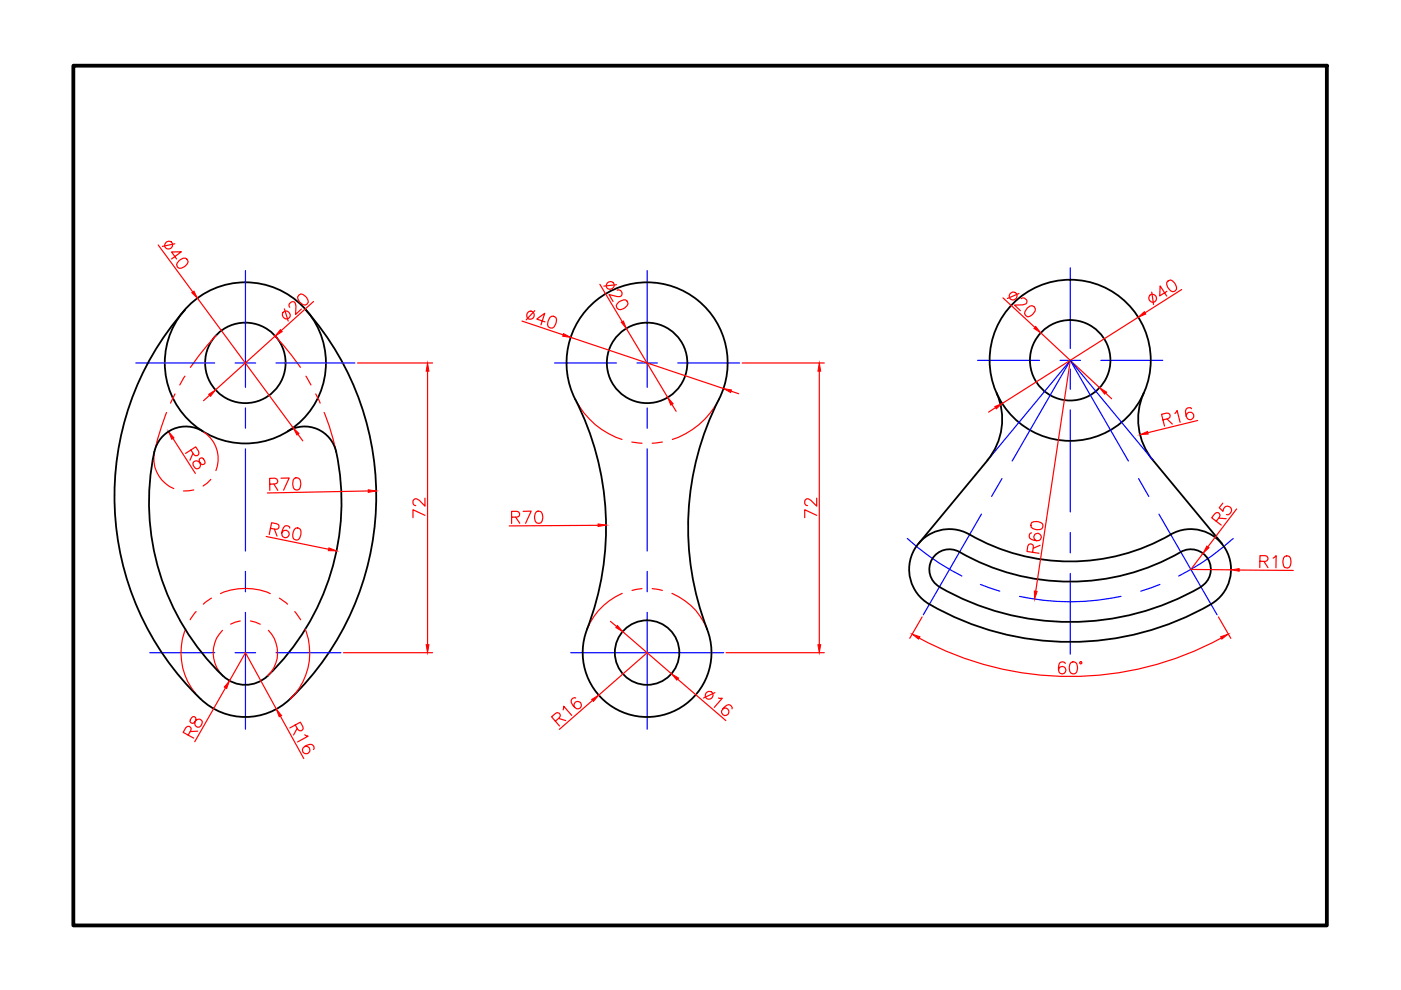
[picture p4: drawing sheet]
<svg xmlns="http://www.w3.org/2000/svg" width="297mm" height="210mm" viewBox="0 0 297 210" stroke-linecap="round" stroke-linejoin="round" font-family="sans-serif">
<!-- layer: Model -->
<g fill="none" stroke="#000" stroke-width=".38">
<path d="M39.2 65.7a59.6 59.6 0 0 0 4.4 83.4 13.7 13.7 0 0 0 17.9-.9 59.7 59.7 0 0 0 3.3-82.5M43 91.5a6.9 6.9 0 0 0-10.3 4.3 51.2 51.2 0 0 0 14.5 47.5M61 91.5a6.9 6.9 0 0 1 10.3 4.3 51 51 0 0 1-15.3 48.1 6.8 6.8 0 0 1-8.7-.6M211.3 83.3a13.7 13.7 0 0 1-1.9 14.3l-14.7 17.7M242.5 83.3a13.7 13.7 0 0 0 1.9 14.3l14.7 17.7M149.9 133.4a60.1 60.1 0 0 1 3.1-50.1 17.1 17.1 0 0 0-16.6-23.4 17.1 17.1 0 0 0-14.4 24.8 60.2 60.2 0 0 1 2.1 50 13.7 13.7 0 0 0 13.7 17.3 13.7 13.7 0 0 0 12.1-18.6M197 128.1a8.5 8.5 0 0 1-3.1-11.7 8.5 8.5 0 0 1 11.7-3.1 42.9 42.9 0 0 0 43.6-.5 8.5 8.5 0 0 1 10.9 4.2 8.5 8.5 0 0 1-3.4 11.1 59.7 59.7 0 0 1-59.7 0M199.2 124.4a4.3 4.3 0 0 1-1.6-5.8 4.3 4.3 0 0 1 5.8-1.6 47.2 47.2 0 0 0 47.6-.3 4.3 4.3 0 0 1 5.3 2.2 4.3 4.3 0 0 1-1.7 5.5M199.2 124.4a55.5 55.5 0 0 0 55.4 0"/>
<circle cx="52" cy="76.9" r="17.1"/>
<circle cx="52" cy="76.9" r="8.5"/>
<circle cx="137.2" cy="76.9" r="8.5"/>
<circle cx="226.9" cy="76.4" r="17.1"/>
<circle cx="226.9" cy="76.4" r="8.5"/>
<circle cx="137.2" cy="138.4" r="6.8"/>
</g>
<!-- layer: center -->
<g fill="none" stroke="#00f" stroke-width=".25">
<path d="M52 57.4v24.7M137.2 57.4v24.7M226.9 56.8v17.1M28.8 77h16.7M49.8 77h4.4M58.5 77h16.7M117.6 77h13.1M135.1 77h4.3M143.7 77h13.1M207.3 76.4h13.1M224.8 76.4h4.3M226.9 78.2v4.4"/>
<path d="M226.9 76.4l12.3 21.3M226.9 76.4l-12.3 21.3M226.9 76.4l-17.5 21.2M226.9 76.4l17.5 21.2M233.4 76.4h13.1M52 86.5v4.3M52 95.2v21.6M137.2 86.5v4.3M137.2 95.2v21.6M226.9 86.9v21.6M192.4 114.2a51.7 51.7 0 0 0 11.5 7.9M208.1 109l-12.3 21.3"/>
<path d="M212.4 101.5l-2.2 3.7M226.9 112.9v4.3M241.4 101.5l2.2 3.7M245.7 109l12.3 21.3M261.5 114.2a51.7 51.7 0 0 1-11.6 7.9M31.8 138.4h13.7M49.8 138.4h4.4M52 121.2v4.3M52 129.8v24.8M58.5 138.4h13.8M121 138.4h32.4M137.2 121.2v4.3"/>
<path d="M137.2 129.8v24.8M207.9 123.9l4.1 1.4M216.2 126.4a51.1 51.1 0 0 0 21.5 0M226.9 121.6v17.1M245.9 123.9l-4 1.4"/>
</g>
<!-- layer: phantom -->
<g fill="none" stroke="#f00" stroke-width=".25">
<path d="M39.2 79.8l-1.1 1.8M45.9 71.1a57.4 57.4 0 0 0-5.5 6.8M58.2 71.1a57.4 57.4 0 0 1 5.5 6.8M64.9 79.8l1 1.8M35.3 87.5a49.4 49.4 0 0 0-2.7 9.4 6.9 6.9 0 0 0 4.2 6.7M37.1 83.5l-.9 2M43 91.5a6.8 6.8 0 0 1 2.8 8.3M66.9 83.5l1 2M68.7 87.5a46 46 0 0 1 2.6 8.3M122 84.7a16.7 16.7 0 0 0 9.9 8.5M134 93.7l2.1 .3M140.4 93.7l-2.1 .3"/>
<path d="M152.4 84.7a17 17 0 0 1-9.8 8.5M41.1 103.9l-2.2 .2M44.7 101.6l-.8 .8-.8 .6M39.4 133.4a13.6 13.6 0 0 0 3.2 14.9M41.6 129.7l-1.3 1.7M44.8 126.8l-1.7 1.3M46.8 125.9a13.2 13.2 0 0 1 10.5 0M47.2 133.6a6.7 6.7 0 0 0 .1 9.7M50.9 131.7l-2 .6M53.1 131.7l2.1 .6M56.9 133.6a6.8 6.8 0 0 1-.1 9.7M59.2 126.8l1.8 1.3"/>
<path d="M62.5 129.7l1.2 1.7M64.7 133.4a13.5 13.5 0 0 1-3.2 14.9M131.9 125.8a13.8 13.8 0 0 0-7.4 7.7M136.1 124.8l-2.1 .4M138.3 124.8l2.1 .4M142.5 125.8a13.5 13.5 0 0 1 7.4 7.7"/>
</g>
<!-- layer: dim -->
<g fill="none" stroke="#f00" stroke-width=".25">
<path d="M33.5 51.9l7.4 10M36.4 54.9l2.1-1.5h-2.1l1 1.5M37.1 51.7l-2.7 .5M38 55.2l.9-.5a.8 .8 0 0 1 .8 .4 .8 .8 0 0 1 0 .8 2.2 2.2 0 0 1-1.7 1 .81 .81 0 0 1-.4-1.2zM247.6 59.6l.2-.1a1.18 1.18 0 0 1 1.4 .8l.2 .6a.79 .79 0 0 1-.3 .8 .79 .79 0 0 1-.9 0 2.09 2.09 0 0 1-.8-1.8zM41.9 63.2l20.3 27.5M58.3 71.2l-12.6 11.5M60.3 65.5l.8 2.6M61.4 65.2l-.1-.4a.83 .83 0 0 1 1.2-.7l.3 .8-.1 1.8 1.2-1.2M63.5 62.5a1.2 1.2 0 0 1 1.5 .6l.3 .5a.78 .78 0 0 1-.2 .9 .78 .78 0 0 1-.9 .1 2.05 2.05 0 0 1-1.1-1.6zM66.5 63.9l-6.9 6.2M75.8 77h15.9"/>
<path d="M90.6 78.7v58M110.7 68.1l8.7 2.9M113.4 65.9l-1.8 1.9M115.5 68.2l-1.7-.6 1.7-1.2-.8 2.5M116.6 67.3a.8 .8 0 0 1 .9-.2 .8 .8 0 0 1 .5 .7 2.24 2.24 0 0 1-.8 1.8 .85 .85 0 0 1-1.1-.8l.1-.6zM121 71.5l32.4 10.9M127.2 60.3l4.7 7.9M130.7 60.4l-2.7 .3M130.9 61.6l.1-.1a.83 .83 0 0 1 .9 .6 .67 .67 0 0 1-.7 .8l-2.1-.5 .9 1.5M130.9 64.4a2.22 2.22 0 0 1 1.7-.8 .8 .8 0 0 1 .3 1.2 1.93 1.93 0 0 1-1.7 .8 .8 .8 0 0 1-.3-1.2zM132.8 69.7l8.8 14.6M157.4 77h17.4"/>
<path d="M173.7 78.7v58M212.7 63.2l6.7 6.2M216 62.2l-2.4 1.1M216.5 63.3l.3-.1a.86 .86 0 0 1 .9 .6 .57 .57 0 0 1-.5 .7l-2.1 .2 1.2 1.2M217.9 65.3l.5-.4a.82 .82 0 0 1 .9 .1 .82 .82 0 0 1 .2 .9 2.18 2.18 0 0 1-1.6 1.3 .87 .87 0 0 1-.6-1.1zM220.7 70.6l12.4 11.6M241.3 67.3l-28.8 18.3M244.2 61.9l.4 2.7M247.4 61.8l-1.5 .9 .1-2.1 1.4 2.2M250.5 61.4l-7.7 4.9M36.7 93l4.7 7.4M40.5 95.4l.6 1a.68 .68 0 0 0 .9 .1l.2-.4-.1-.4-.6-1-2.2 1.4"/>
<path d="M40.9 96.1l-.6 1.5M41.1 97.9a1 1 0 0 1 1.5 .5 .54 .54 0 0 0 .9-.3 .93 .93 0 0 0-.9-1l-.4 .4 .1 .2a.96 .96 0 0 1 .2 1 .96 .96 0 0 1-.8 .7 1.01 1.01 0 0 1-.6-1.5zM44.4 83.8l-1.2 1.2M63.2 92.1l1 1.4M142.5 85.8l.9 1.4M155 82.9l1.6 .6M211 86.4l-1.4 1M234.4 83.4l1.3 1.1M246.6 89l1.4-.4a.6 .6 0 0 0-.3-1l-1.4 .2 .6 2.5M247.4 88.8l1.2 1.1M249.1 87.7l.5-.7 .6 2.5M252.6 86.7a.77 .77 0 0 0-1.1 0 1.96 1.96 0 0 0 .6 2.2 .81 .81 0 0 0 1-.6 .81 .81 0 0 0-.8-.9 .81 .81 0 0 0-.8 .9"/>
<path d="M253.9 89.2l-10.5 2.5M56.4 113.7l13.3 2.8M57.2 102.7l1.4-.2a.62 .62 0 0 0 .2-.7 .62 .62 0 0 0-.5-.4h-1.1v2.6M57.3 112l1.5 .2a.6 .6 0 0 0 .2-1l-1.4-.4-.5 2.5M58.1 102.6l.8 1.4M58.2 112.2l.5 1.5M59.6 101.4l1.7-.1-1.2 2.6M61.4 112a.72 .72 0 0 0-1-.5 2.02 2.02 0 0 0-.4 2.3 .8 .8 0 0 0 1.2-.1 .8 .8 0 0 0-.3-1.2 .8 .8 0 0 0-1.2 .5M62.4 112.3a.8 .8 0 0 1 1.2-.1 1.98 1.98 0 0 1-.4 2.3 .89 .89 0 0 1-1.1-.7v-.6zM62.4 101.4a.85 .85 0 0 1 1.2 .4 2.29 2.29 0 0 1-.2 2 .84 .84 0 0 1-1.2-.4 2.29 2.29 0 0 1 .2-2zM78.1 104.1l-21.4 .4M90.1 109.3l-2.5-1.2v1.7"/>
<path d="M90.1 105.6v1.7l-1.2-1.2a.79 .79 0 0 0-1.2-.1l-.1 .7 .2 .4 .4 .1M108.5 109.6l1.5-.1a.65 .65 0 0 0 0-1l-1.5-.1v2.6M109.3 109.6l.9 1.4M110.9 108.4h1.7l-1.2 2.6M113.7 108.5a.83 .83 0 0 1 1.2 .4 2.04 2.04 0 0 1-.2 1.9 .83 .83 0 0 1-1.2-.4 2.04 2.04 0 0 1 .2-1.9zM126.8 111.4l-18.8 .1M173.2 109.3l-2.6-1.2v1.7M173.2 105.6v1.7l-1.3-1.2a.72 .72 0 0 0-.7-.4 .72 .72 0 0 0-.6 .5l.1 .8 .5 .2M218.7 113a.73 .73 0 0 0-.4 1 1.98 1.98 0 0 0 2.3 .4 .79 .79 0 0 0-.2-1.2 .79 .79 0 0 0-1.2 .4 .79 .79 0 0 0 .6 1M218.8 110.8a2.06 2.06 0 0 1 2.3 .3 .86 .86 0 0 1-.6 1.2 2.06 2.06 0 0 1-1.9-.5v-.7zM218.9 117.1l.1-1.5a.66 .66 0 0 0-.9-.1l-.4 1.4 2.6 .4M220.5 115.6l-1.5 .6"/>
<path d="M221.8 110.3l-2.2 15M255.1 117.3l-2.6 3.4 8.5 .1M257.9 110.5l.8-1.2a.63 .63 0 0 0-.8-.6l-1 1.1 2 1.5M258.4 109.9l1.6 .1M259.3 106.7l-.8 1 .8 .7a.92 .92 0 0 1 .8-1.1 .92 .92 0 0 1 1 .9 .92 .92 0 0 1-1.1 .9M262.2 107.9l-6.1 8.1M267.1 119h1.1a.62 .62 0 0 0 .6-.4 .62 .62 0 0 0-.2-.7l-1.5-.1v2.6M268 119l.8 1.4M269.9 118.3l.7-.5-.1 2.6M272.4 118a.83 .83 0 0 1 1.2 .4 2.22 2.22 0 0 1-.3 1.9 .86 .86 0 0 1-1.2-.4 2.04 2.04 0 0 1 .3-1.9zM72.8 138.4h18.9M129.4 131.7l1.3 1.1"/>
<path d="M132.1 133.9l10.3 9M137.2 138.4l-10.3 9M153.9 138.4h20.9M194.9 135.3a67 67 0 0 0 64 0M195.5 130.8l-2.6 4.5M258.3 130.8l2.7 4.5M262.7 120.9h11.5M39.9 155.9l.6-1.4a.6 .6 0 0 0-.8-.4l-.9 1.2 2.3 1.2M40.6 152.2l-.3 .8a.55 .55 0 0 0 .9 .2 1 1 0 0 1 1.5-.5 .86 .86 0 0 1 0 1.1 .86 .86 0 0 1-1.2 .2 1.11 1.11 0 0 1 0-1.4 .5 .5 0 0 0-.6-.7zM41.9 155l-1.6 .1M47.8 145.8l-6.5 11.5M48.7 144.4l3.3-6 6.6 12"/>
<path d="M59.5 151.8l4.9 9M62.6 153.7l.8 1.2a.58 .58 0 0 0 .9-.5l-.6-1.3-2.3 1.2M63 154.4l-.8 1.4M64.6 158.3a.8 .8 0 0 1 1.1 .6 .8 .8 0 0 1-.9 .9 .8 .8 0 0 1-.6-1.2 2.16 2.16 0 0 1 1.9-.7 .72 .72 0 0 1 .4 1M64.6 155.8l.7 .3-2.2 1.2M117.7 152.9l.9-.7 .2-.4a.61 .61 0 0 0-.7-.7l-1.2 .9 1.7 1.9M118.4 152.3l1.5 .5M119.4 150.5l.1-.8 1.7 2M122.1 148a.74 .74 0 0 0-.8 .2 .74 .74 0 0 0-.2 .8 1.8 1.8 0 0 0 1.5 1.3 .8 .8 0 0 0 .6-1.1 .8 .8 0 0 0-1.1-.4 .8 .8 0 0 0-.3 1.2M125.6 148.5l-7 6.1M143.7 144l10.2 8.8M151.6 146.9l-2.4 1.1"/>
<path d="M152.3 148h.8l-1.7 2M155.2 150.3a.75 .75 0 0 0-.3-.7 .75 .75 0 0 0-.8-.1 1.9 1.9 0 0 0-1.1 1.6 .78 .78 0 0 0 1.1 .5 .78 .78 0 0 0 .3-1.1 .78 .78 0 0 0-1.2-.1M225.9 140.7a.73 .73 0 0 0-.7-.4 .73 .73 0 0 0-.6 .5 1.9 1.9 0 0 0 .2 1.9 .79 .79 0 0 0 1.1-.3 .79 .79 0 0 0-.5-1.1 .79 .79 0 0 0-1 .7M227.1 140.5a.84 .84 0 0 1 1.2 .3 2.04 2.04 0 0 1-.2 1.9 .85 .85 0 0 1-1.3-.3 2.04 2.04 0 0 1 .3-1.9z"/>
<circle cx="35.8" cy="52" r=".84"/>
<circle cx="60.7" cy="66.8" r=".85"/>
<circle cx="112.5" cy="66.8" r=".85"/>
<circle cx="129.4" cy="60.5" r=".85"/>
<circle cx="214.8" cy="62.8" r=".85"/>
<circle cx="244.4" cy="63.2" r=".85"/>
<circle cx="150.4" cy="147.4" r=".84"/>
<circle cx="229.1" cy="140.5" r=".23"/>
</g>
<g fill="#f00" stroke="#f00" stroke-width=".21">
<path d="M90.6 77l.3 1.7h-.5z"/>
<path d="M90.4 136.7h.5l-.3 1.7z"/>
<path d="M62.2 90.7l1.2 1.2-.4 .3z"/>
<path d="M40.7 62.1l.4-.4 .8 1.5z"/>
<path d="M44.3 83.6l1.4-.9-1.1 1.3z"/>
<path d="M59.5 69.9l.3 .4-1.5 .9z"/>
<path d="M35.7 91.5l1.2 1.3-.5 .3z"/>
<path d="M48.7 144.4l-.6 1.6-.5-.3z"/>
<path d="M58.6 150.4l1.1 1.3-.5 .3z"/>
<path d="M78.1 103.8l1.7 .3-1.7 .3z"/>
<path d="M69.7 116.2l1.6 .6h-1.7z"/>
<path d="M141.6 84.3l1.1 1.3-.5 .3z"/>
<path d="M131.7 68.3l.5-.2 .6 1.6z"/>
<path d="M153.4 82.4l1.7 .3-.2 .5z"/>
<path d="M119.5 70.7l1.5 .8-1.7-.2z"/>
<path d="M130.9 132.6l1.2 1.3-1.5-.8z"/>
<path d="M142.4 142.9l1.5 .9-.4 .4z"/>
<path d="M125.4 148.3l1.5-.9-1.1 1.3z"/>
<path d="M126.8 111.1l1.7 .2-1.7 .3z"/>
<path d="M173.7 77l.3 1.7h-.6z"/>
<path d="M173.4 136.7h.6l-.3 1.7z"/>
<path d="M233.1 82.2l1.5 .9-.4 .5z"/>
<path d="M219.6 69.2l1.1 1.4-1.5-1z"/>
<path d="M210.9 86.2l1.6-.6-1.3 1.1z"/>
<path d="M241.3 67.3l1.3-1.2 .3 .5z"/>
<path d="M255.9 115.8l.4 .3-1.2 1.2z"/>
<path d="M261 120.8l1.7-.2v.5z"/>
<path d="M219.3 125.3l.6 .1-.6 1.6z"/>
<path d="M193.4 134.5l1.6 .5-.3 .5z"/>
<path d="M258.8 135l1.6-.5-1.3 1z"/>
<path d="M241.7 92.2l1.6-.7 .1 .5z"/>
</g>
<!-- layer: center -->
<path d="M226.9 76.4l-5.1 33.9" fill="none" stroke="#f00" stroke-width=".25"/>
<!-- layer: boder -->
<path d="M15.6 13.9h265.7v182.3h-265.7z" fill="none" stroke="#000" stroke-width=".8"/>
</svg>
